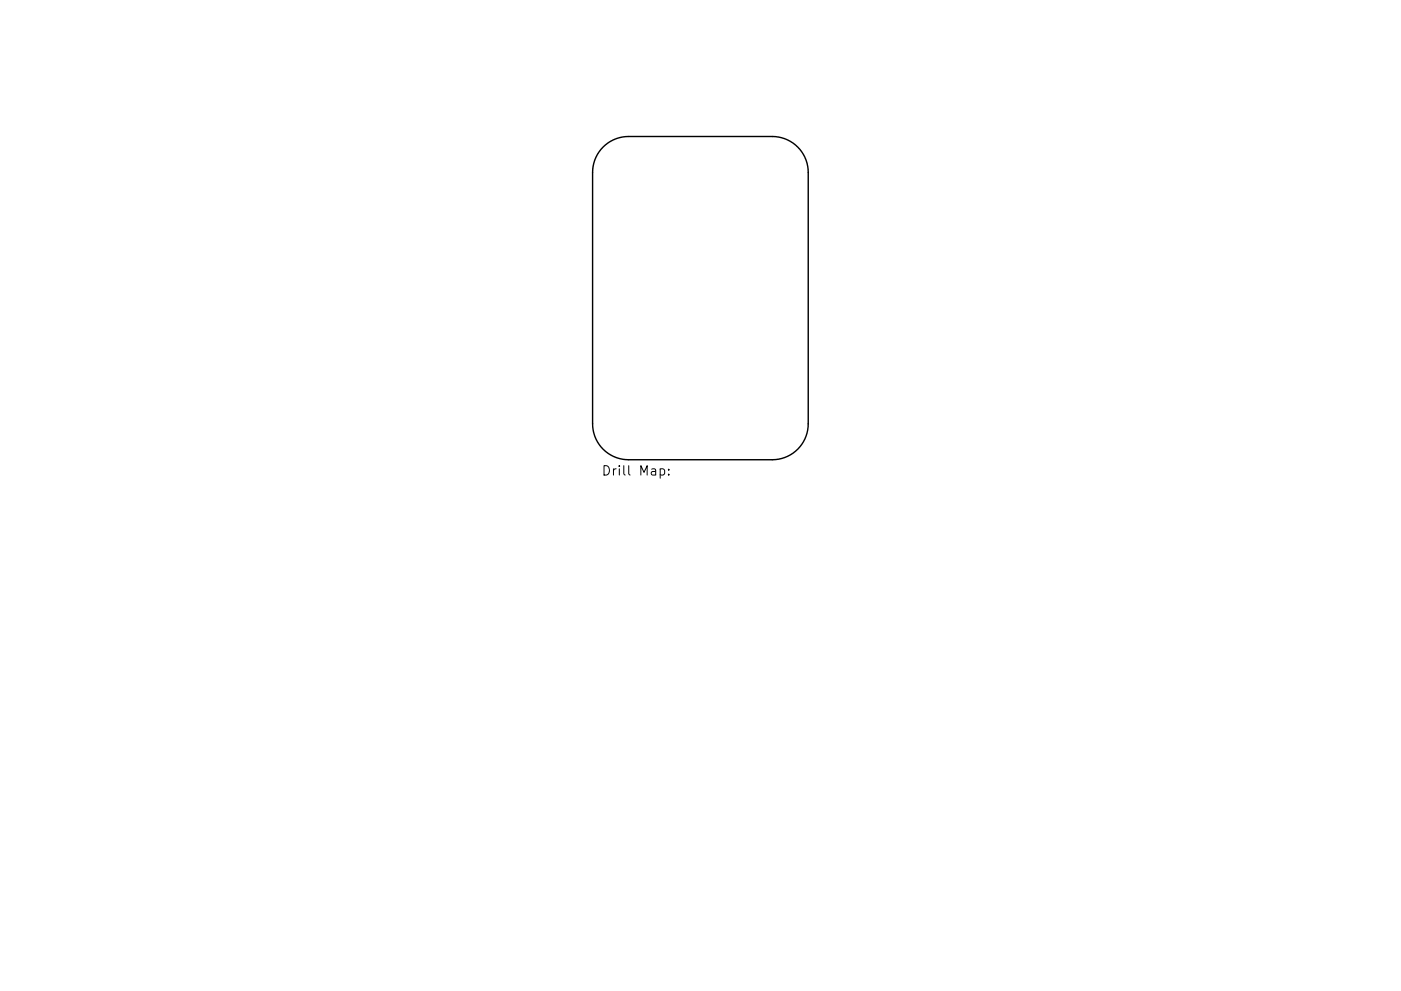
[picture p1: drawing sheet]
<svg xmlns="http://www.w3.org/2000/svg" width="297mm" height="210mm" viewBox="0 0 297 210" stroke-linecap="round" stroke-linejoin="round" font-family="sans-serif">
<defs><g id="words">
<text font-size="2.8" x="127.5" y="100.9">Drill Map:</text>
</g></defs>
<path d="M127.9 31.2a7.6 7.6 0 0 1 5.4-2.2h30.4a7.6 7.6 0 0 1 7.7 7.6v53.3a7.6 7.6 0 0 1-7.7 7.6h-30.4a7.6 7.6 0 0 1-7.7-7.6v-53.3a7.6 7.6 0 0 1 2.3-5.4z" fill="none" stroke="#000" stroke-width=".3"/>
<path d="M140 99.6l.5-.1 .4 .3v.6l-.2 .3h-.7M141.8 99.6v.1M141.8 100.6v.2" fill="none" stroke="#000" stroke-width=".21"/>
<use href="#words"/>
</svg>
